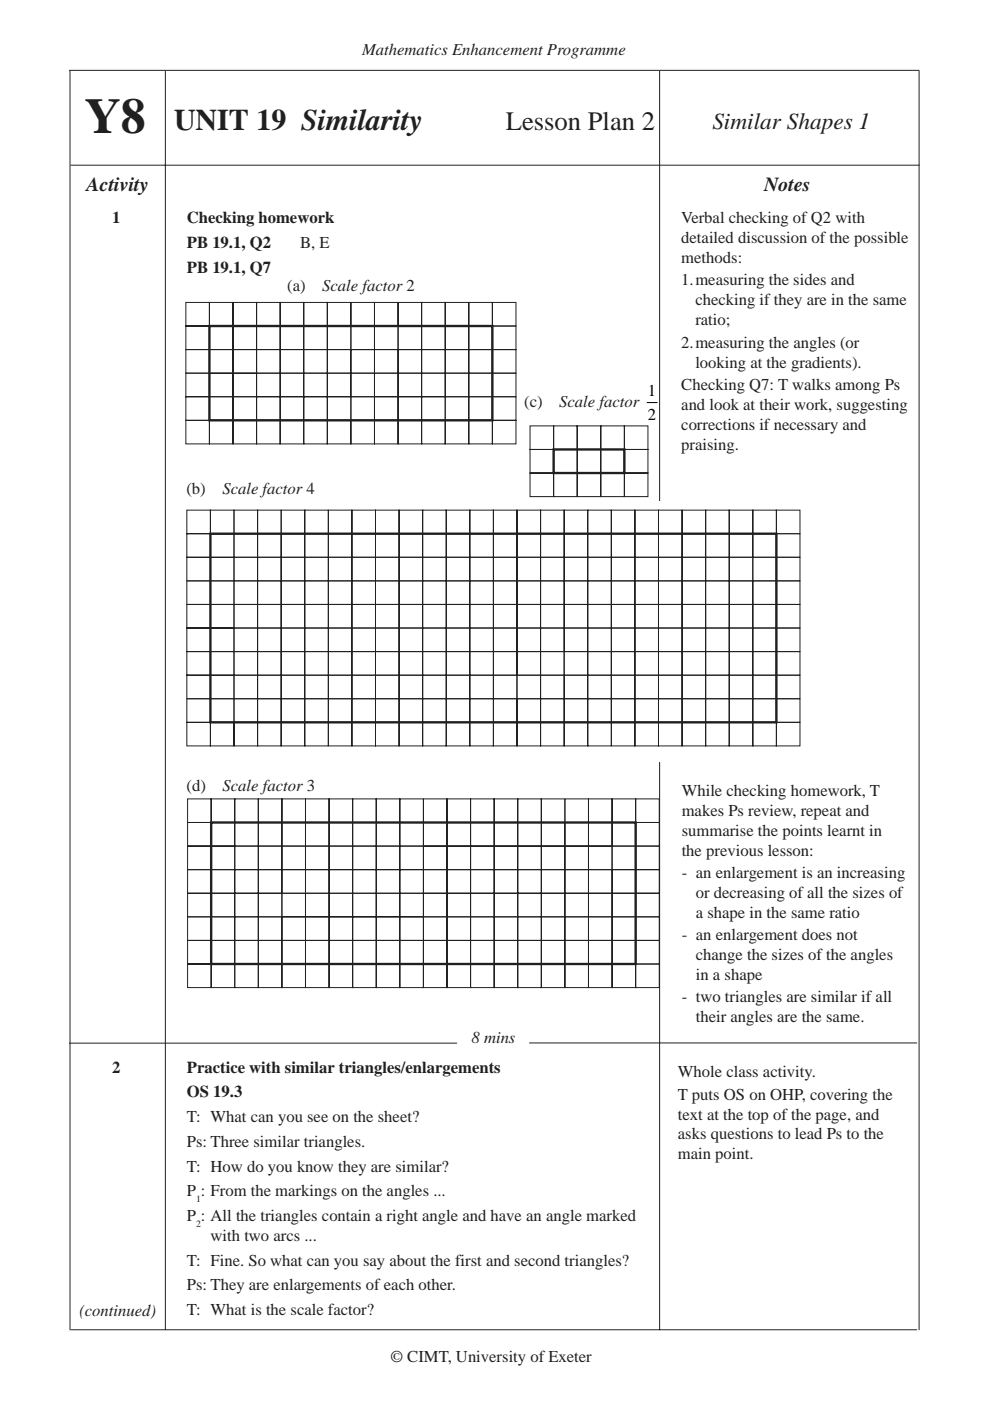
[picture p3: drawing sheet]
<svg xmlns="http://www.w3.org/2000/svg" width="210mm" height="297mm" viewBox="0 0 210 297" stroke-linecap="round" stroke-linejoin="round" font-family="sans-serif">
<defs><g id="words">
<text font-size="10.6" fill="#231f20" x="18" y="28.3">Y8</text>
<text font-size="6.3" fill="#231f20" x="36.9" y="27.6">UNIT 19 Similarity</text>
<text font-size="5.6" fill="#231f20" x="107.2" y="27.6">Lesson Plan 2</text>
<text font-size="4.9" fill="#231f20" x="151" y="27.3">Similar Shapes 1</text>
<g font-size="4.2" fill="#231f20">
<text x="18.4" y="40.4">Activity</text>
<text x="162" y="40.4">Notes</text>
</g>
<g font-size="3.5" fill="#231f20">
<text x="76.8" y="11.6">Mathematics Enhancement Programme</text>
<text x="23.8" y="47.3">1</text>
<text x="39.6" y="47.3">Checking homework</text>
<text x="144.4" y="47.3">Verbal checking of Q2 with</text>
<text x="39.6" y="52.6">PB 19.1, Q2</text>
<text x="63.6" y="52.6">B, E</text>
<text x="144.4" y="51.6">detailed discussion of the possible</text>
<text x="39.6" y="57.8">PB 19.1, Q7</text>
<text x="144.4" y="55.8">methods:</text>
<text x="60.9" y="61.8">(a)</text>
<text x="68.3" y="61.8">Scale factor 2</text>
<text x="144.4" y="60.5">1.measuring the sides and</text>
<text x="147.4" y="64.8">checking if they are in the same</text>
<text x="147.4" y="69">ratio;</text>
<text x="144.4" y="73.7">2.measuring the angles (or</text>
<text x="147.4" y="78">looking at the gradients).</text>
<text x="144.4" y="82.7">Checking Q7: T walks among Ps</text>
<text x="111.1" y="86.3">(c)</text>
<text x="118.6" y="86.3">Scale factor</text>
<text x="144.4" y="86.9">and look at their work, suggesting</text>
<text x="144.4" y="91.2">corrections if necessary and</text>
<text x="144.4" y="95.4">praising.</text>
<text x="39.5" y="104.8">(b)</text>
<text x="47.2" y="104.8">Scale factor 4</text>
<text x="39.5" y="167.7">(d)</text>
<text x="47.2" y="167.7">Scale factor 3</text>
<text x="144.5" y="168.7">While checking homework, T</text>
<text x="144.5" y="172.9">makes Ps review, repeat and</text>
<text x="144.5" y="177.2">summarise the points learnt in</text>
<text x="144.5" y="181.4">the previous lesson:</text>
<text x="144.5" y="186.1">- an enlargement is an increasing</text>
<text x="147.5" y="190.4">or decreasing of all the sizes of</text>
<text x="147.5" y="194.6">a shape in the same ratio</text>
<text x="144.5" y="199.3">- an enlargement does not</text>
<text x="147.5" y="203.6">change the sizes of the angles</text>
<text x="147.5" y="207.8">in a shape</text>
<text x="144.5" y="212.5">- two triangles are similar if all</text>
<text x="100" y="221.2">8 mins</text>
<text x="147.5" y="216.7">their angles are the same.</text>
<text x="23.8" y="227.4">2</text>
<text x="39.6" y="227.4">Practice with similar triangles/enlargements</text>
<text x="39.6" y="232.7">OS 19.3</text>
<text x="143.7" y="228.4">Whole class activity.</text>
<text x="143.7" y="233.1">T puts OS on OHP, covering the</text>
<text x="39.6" y="237.9">T: What can you see on the sheet?</text>
<text x="143.7" y="237.4">text at the top of the page, and</text>
<text x="39.6" y="243.2">Ps: Three similar triangles.</text>
<text x="143.7" y="241.6">asks questions to lead Ps to the</text>
<text x="143.7" y="245.8">main point.</text>
<text x="39.6" y="248.4">T: How do you know they are similar?</text>
<text x="39.6" y="253.6">P : From the markings on the angles ...</text>
<text x="39.6" y="258.9">P : All the triangles contain a right angle and have an angle marked</text>
<text x="44.6" y="263.1">with two arcs ...</text>
<text x="39.6" y="268.3">T: Fine. So what can you say about the first and second triangles?</text>
<text x="39.6" y="273.6">Ps: They are enlargements of each other.</text>
<text x="16.8" y="278.9">(continued)</text>
<text x="39.6" y="278.8">T: What is the scale factor?</text>
<text x="82.8" y="288.8">© CIMT, University of Exeter</text>
</g>
<g font-size="3.5">
<text x="137.4" y="84">1</text>
<text x="137.4" y="89">2</text>
</g>
<g font-size="2" fill="#231f20">
<text x="41.6" y="254.8">1</text>
<text x="41.6" y="260">2</text>
</g>
</g></defs>
<g fill="none" stroke="#231f20" stroke-width=".21">
<path d="M14.6 14.9h180.4M14.8 15v267M35.1 15v267M139.9 15v267M194.9 15v267M15 35h180M39.4 64.1h5v5h-5zM39.4 69.1h5v5h-5zM39.4 74.1h5v5h-5zM39.4 79.1h5v5h-5zM44.4 64.1h5v5h-5zM44.4 69.1h5v5h-5z"/>
<path d="M44.4 74.1h5v5h-5zM44.4 79.1h5v5h-5zM49.4 64.1h5v5h-5zM49.4 69.1h5v5h-5zM49.4 74.1h5v5h-5zM49.4 79.1h5v5h-5zM54.4 64.1h5v5h-5zM54.4 69.1h5v5h-5zM54.4 74.1h5v5h-5zM54.4 79.1h5v5h-5zM59.4 64.1h5v5h-5zM59.4 69.1h5v5h-5z"/>
<path d="M59.4 74.1h5v5h-5zM59.4 79.1h5v5h-5zM64.4 64.1h5v5h-5zM64.4 69.1h5v5h-5zM64.4 74.1h5v5h-5zM64.4 79.1h5v5h-5zM69.4 64.1h5v5h-5zM69.4 69.1h5v5h-5zM69.4 74.1h5v5h-5zM69.4 79.1h5v5h-5zM74.4 64.1h5v5h-5zM74.4 69.1h5v5h-5z"/>
<path d="M74.4 74.1h5v5h-5zM74.4 79.1h5v5h-5zM79.4 64.1h5v5h-5zM79.4 69.1h5v5h-5zM79.4 74.1h5v5h-5zM79.4 79.1h5v5h-5zM84.4 64.1h5v5h-5zM84.4 69.1h5v5h-5zM84.4 74.1h5v5h-5zM84.4 79.1h5v5h-5zM89.4 64.1h5v5h-5zM89.4 69.1h5v5h-5z"/>
<path d="M89.4 74.1h5v5h-5zM89.4 79.1h5v5h-5zM94.4 64.1h5v5h-5zM94.4 69.1h5v5h-5zM94.4 74.1h5v5h-5zM94.4 79.1h5v5h-5zM99.4 64.1h5v5h-5zM99.4 69.1h5v5h-5zM99.4 74.1h5v5h-5zM99.4 79.1h5v5h-5zM104.4 64.1h5v5h-5zM104.4 69.1h5v5h-5z"/>
<path d="M104.4 74.1h5v5h-5zM104.4 79.1h5v5h-5zM39.4 84.1h5v5h-5zM39.4 89.1h5v5h-5zM44.4 84.1h5v5h-5zM44.4 89.1h5v5h-5zM49.4 84.1h5v5h-5zM49.4 89.1h5v5h-5zM54.4 84.1h5v5h-5zM54.4 89.1h5v5h-5zM59.4 84.1h5v5h-5zM59.4 89.1h5v5h-5z"/>
<path d="M64.4 84.1h5v5h-5zM64.4 89.1h5v5h-5zM69.4 84.1h5v5h-5zM69.4 89.1h5v5h-5zM74.4 84.1h5v5h-5zM74.4 89.1h5v5h-5zM79.4 84.1h5v5h-5zM79.4 89.1h5v5h-5zM84.4 84.1h5v5h-5zM84.4 89.1h5v5h-5zM89.4 84.1h5v5h-5zM89.4 89.1h5v5h-5z"/>
<path d="M94.4 84.1h5v5h-5zM94.4 89.1h5v5h-5zM99.4 84.1h5v5h-5zM99.4 89.1h5v5h-5zM104.4 84.1h5v5h-5zM104.4 89.1h5v5h-5zM112.4 90.3h5v5h-5zM112.4 95.3h5v5h-5zM117.4 90.3h5v5h-5zM117.4 95.3h5v5h-5zM122.4 90.3h5v5h-5zM122.4 95.3h5v5h-5z"/>
<path d="M127.4 90.3h5v5h-5zM127.4 95.3h5v5h-5zM132.4 90.3h5v5h-5zM132.4 95.3h5v5h-5zM112.4 100.3h5v5h-5zM117.4 100.3h5v5h-5zM122.4 100.3h5v5h-5zM127.4 100.3h5v5h-5zM132.4 100.3h5v5h-5zM39.8 169.4h5v5h-5zM39.8 174.4h5v5h-5zM39.8 179.4h5v5h-5z"/>
<path d="M44.8 169.4h5v5h-5zM44.8 174.4h5v5h-5zM44.8 179.4h5v5h-5zM49.8 169.4h5v5h-5zM49.8 174.4h5v5h-5zM49.8 179.4h5v5h-5zM54.8 169.4h5v5h-5zM54.8 174.4h5v5h-5zM54.8 179.4h5v5h-5zM59.8 169.4h5v5h-5zM59.8 174.4h5v5h-5zM59.8 179.4h5v5h-5z"/>
<path d="M64.8 169.4h5v5h-5zM64.8 174.4h5v5h-5zM64.8 179.4h5v5h-5zM69.8 169.4h5v5h-5zM69.8 174.4h5v5h-5zM69.8 179.4h5v5h-5zM74.8 169.4h5v5h-5zM74.8 174.4h5v5h-5zM74.8 179.4h5v5h-5zM79.8 169.4h5v5h-5zM79.8 174.4h5v5h-5zM79.8 179.4h5v5h-5z"/>
<path d="M84.8 169.4h5v5h-5zM84.8 174.4h5v5h-5zM84.8 179.4h5v5h-5zM89.8 169.4h5v5h-5zM89.8 174.4h5v5h-5zM89.8 179.4h5v5h-5zM94.8 169.4h5v5h-5zM94.8 174.4h5v5h-5zM94.8 179.4h5v5h-5zM99.8 169.4h5v5h-5zM99.8 174.4h5v5h-5zM99.8 179.4h5v5h-5z"/>
<path d="M104.8 169.4h5v5h-5zM104.8 174.4h5v5h-5zM104.8 179.4h5v5h-5zM109.8 169.4h5v5h-5zM109.8 174.4h5v5h-5zM109.8 179.4h5v5h-5zM114.8 169.4h5v5h-5zM114.8 174.4h5v5h-5zM114.8 179.4h5v5h-5zM119.8 169.4h5v5h-5zM119.8 174.4h5v5h-5zM119.8 179.4h5v5h-5z"/>
<path d="M124.8 169.4h5v5h-5zM124.8 174.4h5v5h-5zM124.8 179.4h5v5h-5zM129.8 169.4h5v5h-5zM129.8 174.4h5v5h-5zM129.8 179.4h5v5h-5zM134.8 169.4h5v5h-5zM134.8 174.4h5v5h-5zM134.8 179.4h5v5h-5zM39.8 184.4h5v5h-5zM39.8 189.4h5v5h-5zM39.8 194.4h5v5h-5z"/>
<path d="M39.8 199.4h5v5h-5zM44.8 184.4h5v5h-5zM44.8 189.4h5v5h-5zM44.8 194.4h5v5h-5zM44.8 199.4h5v5h-5zM49.8 184.4h5v5h-5zM49.8 189.4h5v5h-5zM49.8 194.4h5v5h-5zM49.8 199.4h5v5h-5zM54.8 184.4h5v5h-5zM54.8 189.4h5v5h-5zM54.8 194.4h5v5h-5z"/>
<path d="M54.8 199.4h5v5h-5zM59.8 184.4h5v5h-5zM59.8 189.4h5v5h-5zM59.8 194.4h5v5h-5zM59.8 199.4h5v5h-5zM64.8 184.4h5v5h-5zM64.8 189.4h5v5h-5zM64.8 194.4h5v5h-5zM64.8 199.4h5v5h-5zM69.8 184.4h5v5h-5zM69.8 189.4h5v5h-5zM69.8 194.4h5v5h-5z"/>
<path d="M69.8 199.4h5v5h-5zM74.8 184.4h5v5h-5zM74.8 189.4h5v5h-5zM74.8 194.4h5v5h-5zM74.8 199.4h5v5h-5zM79.8 184.4h5v5h-5zM79.8 189.4h5v5h-5zM79.8 194.4h5v5h-5zM79.8 199.4h5v5h-5zM84.8 184.4h5v5h-5zM84.8 189.4h5v5h-5zM84.8 194.4h5v5h-5z"/>
<path d="M84.8 199.4h5v5h-5zM89.8 184.4h5v5h-5zM89.8 189.4h5v5h-5zM89.8 194.4h5v5h-5zM89.8 199.4h5v5h-5zM94.8 184.4h5v5h-5zM94.8 189.4h5v5h-5zM94.8 194.4h5v5h-5zM94.8 199.4h5v5h-5zM99.8 184.4h5v5h-5zM99.8 189.4h5v5h-5zM99.8 194.4h5v5h-5z"/>
<path d="M99.8 199.4h5v5h-5zM104.8 184.4h5v5h-5zM104.8 189.4h5v5h-5zM104.8 194.4h5v5h-5zM104.8 199.4h5v5h-5zM109.8 184.4h5v5h-5zM109.8 189.4h5v5h-5zM109.8 194.4h5v5h-5zM109.8 199.4h5v5h-5zM114.8 184.4h5v5h-5zM114.8 189.4h5v5h-5zM114.8 194.4h5v5h-5z"/>
<path d="M114.8 199.4h5v5h-5zM119.8 184.4h5v5h-5zM119.8 189.4h5v5h-5zM119.8 194.4h5v5h-5zM119.8 199.4h5v5h-5zM124.8 184.4h5v5h-5zM124.8 189.4h5v5h-5zM124.8 194.4h5v5h-5zM124.8 199.4h5v5h-5zM129.8 184.4h5v5h-5zM129.8 189.4h5v5h-5zM129.8 194.4h5v5h-5z"/>
<path d="M129.8 199.4h5v5h-5zM134.8 184.4h5v5h-5zM134.8 189.4h5v5h-5zM134.8 194.4h5v5h-5zM134.8 199.4h5v5h-5zM39.8 204.4h5v5h-5zM44.8 204.4h5v5h-5zM49.8 204.4h5v5h-5zM54.8 204.4h5v5h-5zM59.8 204.4h5v5h-5zM64.8 204.4h5v5h-5zM69.8 204.4h5v5h-5z"/>
<path d="M74.8 204.4h5v5h-5zM79.8 204.4h5v5h-5zM84.8 204.4h5v5h-5zM89.8 204.4h5v5h-5zM94.8 204.4h5v5h-5zM99.8 204.4h5v5h-5zM104.8 204.4h5v5h-5zM109.8 204.4h5v5h-5zM114.8 204.4h5v5h-5zM119.8 204.4h5v5h-5zM124.8 204.4h5v5h-5zM129.8 204.4h5v5h-5z"/>
<path d="M134.8 204.4h5v5h-5zM14.6 221.2h82.3M112.2 221.1h82.2M15 281.9h179.4"/>
</g>
<path d="M44.4 69.1h60v20h-60zM117.4 95.3h15v5h-15zM44.8 174.4h90v30h-90z" fill="none" stroke="#231f20" stroke-width=".5"/>
<path d="M137.1 85.4h2.3" fill="none" stroke="#000" stroke-width=".21"/>
<path d="M138.9 106.2h3.6v55.3h-3.6z" fill="#fff"/>
<g fill="none" stroke="#231f20" stroke-width=".21">
<path d="M39.6 108.2h5v5h-5zM39.6 113.2h5v5h-5zM39.6 118.2h5v5h-5zM44.6 108.2h5v5h-5zM44.6 113.2h5v5h-5zM44.6 118.2h5v5h-5zM49.6 108.2h5v5h-5zM49.6 113.2h5v5h-5zM49.6 118.2h5v5h-5zM54.6 108.2h5v5h-5zM54.6 113.2h5v5h-5zM54.6 118.2h5v5h-5z"/>
<path d="M59.6 108.2h5v5h-5zM59.6 113.2h5v5h-5zM59.6 118.2h5v5h-5zM64.6 108.2h5v5h-5zM64.6 113.2h5v5h-5zM64.6 118.2h5v5h-5zM69.6 108.2h5v5h-5zM69.6 113.2h5v5h-5zM69.6 118.2h5v5h-5zM74.6 108.2h5v5h-5zM74.6 113.2h5v5h-5zM74.6 118.2h5v5h-5z"/>
<path d="M79.6 108.2h5v5h-5zM79.6 113.2h5v5h-5zM79.6 118.2h5v5h-5zM84.6 108.2h5v5h-5zM84.6 113.2h5v5h-5zM84.6 118.2h5v5h-5zM89.6 108.2h5v5h-5zM89.6 113.2h5v5h-5zM89.6 118.2h5v5h-5zM94.6 108.2h5v5h-5zM94.6 113.2h5v5h-5zM94.6 118.2h5v5h-5z"/>
<path d="M99.6 108.2h5v5h-5zM99.6 113.2h5v5h-5zM99.6 118.2h5v5h-5zM104.6 108.2h5v5h-5zM104.6 113.2h5v5h-5zM104.6 118.2h5v5h-5zM109.6 108.2h5v5h-5zM109.6 113.2h5v5h-5zM109.6 118.2h5v5h-5zM114.6 108.2h5v5h-5zM114.6 113.2h5v5h-5zM114.6 118.2h5v5h-5z"/>
<path d="M119.6 108.2h5v5h-5zM119.6 113.2h5v5h-5zM119.6 118.2h5v5h-5zM124.6 108.2h5v5h-5zM124.6 113.2h5v5h-5zM124.6 118.2h5v5h-5zM129.6 108.2h5v5h-5zM129.6 113.2h5v5h-5zM129.6 118.2h5v5h-5zM134.6 108.2h5v5h-5zM134.6 113.2h5v5h-5zM134.6 118.2h5v5h-5z"/>
<path d="M139.6 108.2h5v5h-5zM139.6 113.2h5v5h-5zM139.6 118.2h5v5h-5zM144.6 108.2h5v5h-5zM144.6 113.2h5v5h-5zM144.6 118.2h5v5h-5zM149.6 108.2h5v5h-5zM149.6 113.2h5v5h-5zM149.6 118.2h5v5h-5zM154.6 108.2h5v5h-5zM154.6 113.2h5v5h-5zM154.6 118.2h5v5h-5z"/>
<path d="M159.6 108.2h5v5h-5zM159.6 113.2h5v5h-5zM159.6 118.2h5v5h-5zM164.6 108.2h5v5h-5zM164.6 113.2h5v5h-5zM164.6 118.2h5v5h-5zM39.6 123.2h5v5h-5zM39.6 128.2h5v5h-5zM39.6 133.2h5v5h-5zM39.6 138.2h5v5h-5zM44.6 123.2h5v5h-5zM44.6 128.2h5v5h-5z"/>
<path d="M44.6 133.2h5v5h-5zM44.6 138.2h5v5h-5zM49.6 123.2h5v5h-5zM49.6 128.2h5v5h-5zM49.6 133.2h5v5h-5zM49.6 138.2h5v5h-5zM54.6 123.2h5v5h-5zM54.6 128.2h5v5h-5zM54.6 133.2h5v5h-5zM54.6 138.2h5v5h-5zM59.6 123.2h5v5h-5zM59.6 128.2h5v5h-5z"/>
<path d="M59.6 133.2h5v5h-5zM59.6 138.2h5v5h-5zM64.6 123.2h5v5h-5zM64.6 128.2h5v5h-5zM64.6 133.2h5v5h-5zM64.6 138.2h5v5h-5zM69.6 123.2h5v5h-5zM69.6 128.2h5v5h-5zM69.6 133.2h5v5h-5zM69.6 138.2h5v5h-5zM74.6 123.2h5v5h-5zM74.6 128.2h5v5h-5z"/>
<path d="M74.6 133.2h5v5h-5zM74.6 138.2h5v5h-5zM79.6 123.2h5v5h-5zM79.6 128.2h5v5h-5zM79.6 133.2h5v5h-5zM79.6 138.2h5v5h-5zM84.6 123.2h5v5h-5zM84.6 128.2h5v5h-5zM84.6 133.2h5v5h-5zM84.6 138.2h5v5h-5zM89.6 123.2h5v5h-5zM89.6 128.2h5v5h-5z"/>
<path d="M89.6 133.2h5v5h-5zM89.6 138.2h5v5h-5zM94.6 123.2h5v5h-5zM94.6 128.2h5v5h-5zM94.6 133.2h5v5h-5zM94.6 138.2h5v5h-5zM99.6 123.2h5v5h-5zM99.6 128.2h5v5h-5zM99.6 133.2h5v5h-5zM99.6 138.2h5v5h-5zM104.6 123.2h5v5h-5zM104.6 128.2h5v5h-5z"/>
<path d="M104.6 133.2h5v5h-5zM104.6 138.2h5v5h-5zM109.6 123.2h5v5h-5zM109.6 128.2h5v5h-5zM109.6 133.2h5v5h-5zM109.6 138.2h5v5h-5zM114.6 123.2h5v5h-5zM114.6 128.2h5v5h-5zM114.6 133.2h5v5h-5zM114.6 138.2h5v5h-5zM119.6 123.2h5v5h-5zM119.6 128.2h5v5h-5z"/>
<path d="M119.6 133.2h5v5h-5zM119.6 138.2h5v5h-5zM124.6 123.2h5v5h-5zM124.6 128.2h5v5h-5zM124.6 133.2h5v5h-5zM124.6 138.2h5v5h-5zM129.6 123.2h5v5h-5zM129.6 128.2h5v5h-5zM129.6 133.2h5v5h-5zM129.6 138.2h5v5h-5zM134.6 123.2h5v5h-5zM134.6 128.2h5v5h-5z"/>
<path d="M134.6 133.2h5v5h-5zM134.6 138.2h5v5h-5zM139.6 123.2h5v5h-5zM139.6 128.2h5v5h-5zM139.6 133.2h5v5h-5zM139.6 138.2h5v5h-5zM144.6 123.2h5v5h-5zM144.6 128.2h5v5h-5zM144.6 133.2h5v5h-5zM144.6 138.2h5v5h-5zM149.6 123.2h5v5h-5zM149.6 128.2h5v5h-5z"/>
<path d="M149.6 133.2h5v5h-5zM149.6 138.2h5v5h-5zM154.6 123.2h5v5h-5zM154.6 128.2h5v5h-5zM154.6 133.2h5v5h-5zM154.6 138.2h5v5h-5zM159.6 123.2h5v5h-5zM159.6 128.2h5v5h-5zM159.6 133.2h5v5h-5zM159.6 138.2h5v5h-5zM164.6 123.2h5v5h-5zM164.6 128.2h5v5h-5z"/>
<path d="M164.6 133.2h5v5h-5zM164.6 138.2h5v5h-5zM39.6 143.2h5v5h-5zM39.6 148.2h5v4.9h-5zM39.6 153.2h5v4.9h-5zM44.6 143.2h5v5h-5zM44.6 148.2h5v4.9h-5zM44.6 153.2h5v4.9h-5zM49.6 143.2h5v5h-5zM49.6 148.2h5v4.9h-5zM49.6 153.2h5v4.9h-5zM54.6 143.2h5v5h-5z"/>
<path d="M54.6 148.2h5v4.9h-5zM54.6 153.2h5v4.9h-5zM59.6 143.2h5v5h-5zM59.6 148.2h5v4.9h-5zM59.6 153.2h5v4.9h-5zM64.6 143.2h5v5h-5zM64.6 148.2h5v4.9h-5zM64.6 153.2h5v4.9h-5zM69.6 143.2h5v5h-5zM69.6 148.2h5v4.9h-5zM69.6 153.2h5v4.9h-5zM74.6 143.2h5v5h-5z"/>
<path d="M74.6 148.2h5v4.9h-5zM74.6 153.2h5v4.9h-5zM79.6 143.2h5v5h-5zM79.6 148.2h5v4.9h-5zM79.6 153.2h5v4.9h-5zM84.6 143.2h5v5h-5zM84.6 148.2h5v4.9h-5zM84.6 153.2h5v4.9h-5zM89.6 143.2h5v5h-5zM89.6 148.2h5v4.9h-5zM89.6 153.2h5v4.9h-5zM94.6 143.2h5v5h-5z"/>
<path d="M94.6 148.2h5v4.9h-5zM94.6 153.2h5v4.9h-5zM99.6 143.2h5v5h-5zM99.6 148.2h5v4.9h-5zM99.6 153.2h5v4.9h-5zM104.6 143.2h5v5h-5zM104.6 148.2h5v4.9h-5zM104.6 153.2h5v4.9h-5zM109.6 143.2h5v5h-5zM109.6 148.2h5v4.9h-5zM109.6 153.2h5v4.9h-5zM114.6 143.2h5v5h-5z"/>
<path d="M114.6 148.2h5v4.9h-5zM114.6 153.2h5v4.9h-5zM119.6 143.2h5v5h-5zM119.6 148.2h5v4.9h-5zM119.6 153.2h5v4.9h-5zM124.6 143.2h5v5h-5zM124.6 148.2h5v4.9h-5zM124.6 153.2h5v4.9h-5zM129.6 143.2h5v5h-5zM129.6 148.2h5v4.9h-5zM129.6 153.2h5v4.9h-5zM134.6 143.2h5v5h-5z"/>
<path d="M134.6 148.2h5v4.9h-5zM134.6 153.2h5v4.9h-5zM139.6 143.2h5v5h-5zM139.6 148.2h5v4.9h-5zM139.6 153.2h5v4.9h-5zM144.6 143.2h5v5h-5zM144.6 148.2h5v4.9h-5zM144.6 153.2h5v4.9h-5zM149.6 143.2h5v5h-5zM149.6 148.2h5v4.9h-5zM149.6 153.2h5v4.9h-5zM154.6 143.2h5v5h-5z"/>
<path d="M154.6 148.2h5v4.9h-5zM154.6 153.2h5v4.9h-5zM159.6 143.2h5v5h-5zM159.6 148.2h5v4.9h-5zM159.6 153.2h5v4.9h-5zM164.6 143.2h5v5h-5zM164.6 148.2h5v4.9h-5zM164.6 153.2h5v4.9h-5z"/>
</g>
<path d="M44.6 113.2h120v39.9h-120z" fill="none" stroke="#231f20" stroke-width=".5"/>
<use href="#words"/>
</svg>
